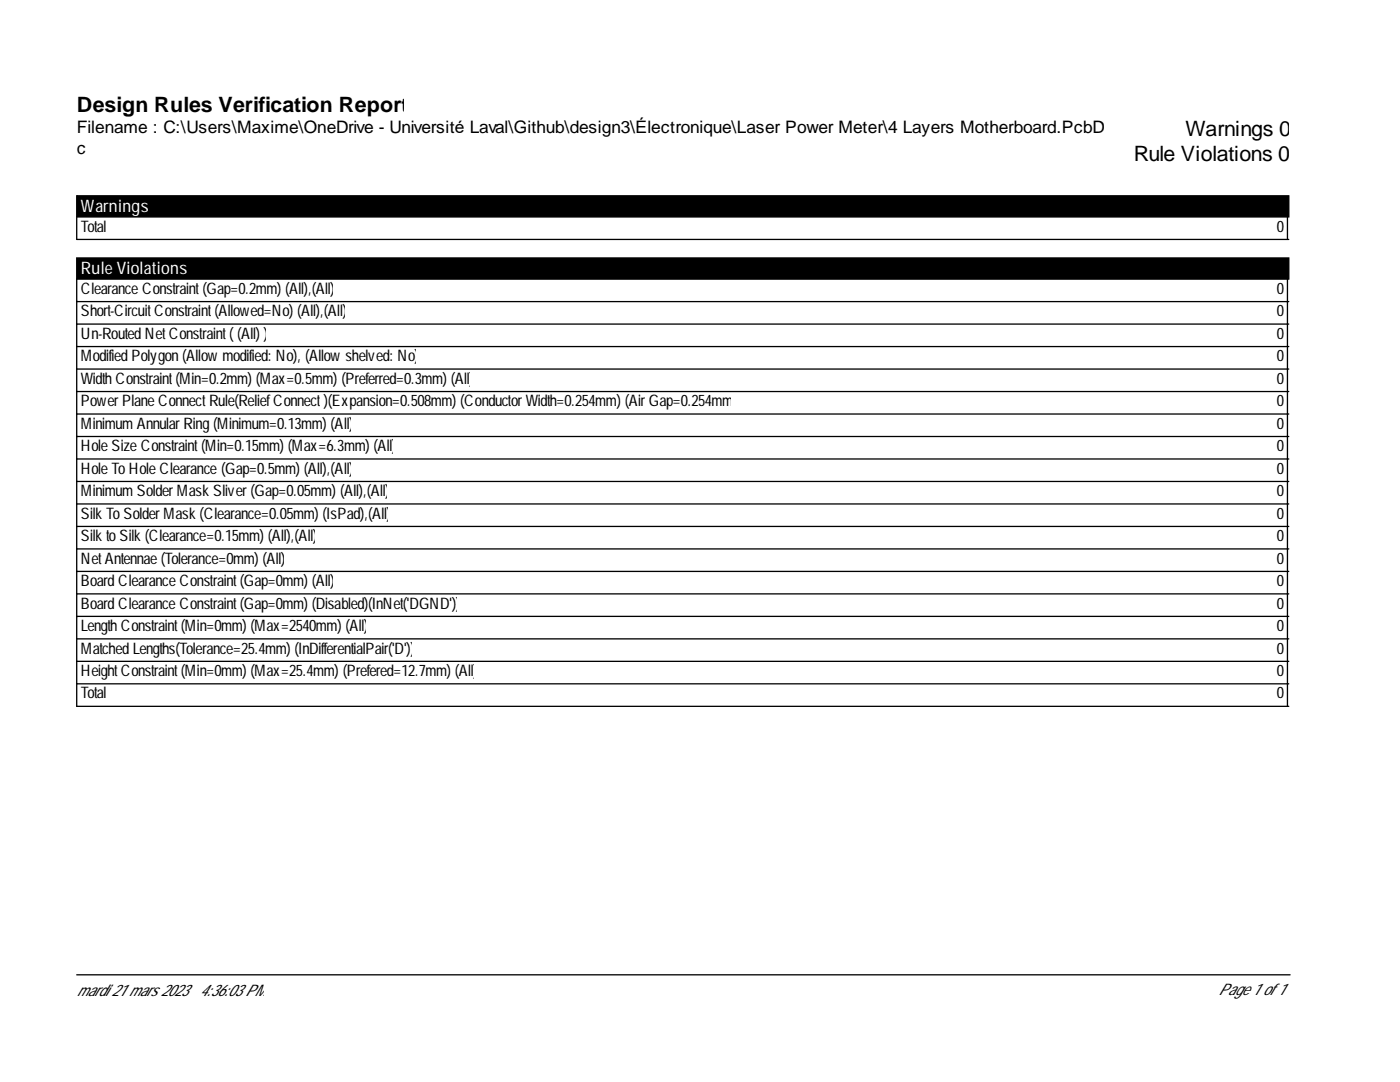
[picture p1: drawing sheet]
<svg xmlns="http://www.w3.org/2000/svg" width="279mm" height="216mm" viewBox="0 0 279 216" stroke-linecap="round" stroke-linejoin="round" font-family="sans-serif">
<defs><g id="words">
<g font-size="4.2">
<text x="15.3" y="22.3">Design Rules Verification Report</text>
<text x="236.6" y="27.1">Warnings 0</text>
<text x="226.3" y="32.1">Rule Violations 0</text>
</g>
<g font-size="3.4">
<text x="15.3" y="26.6">Filename : C:\Users\Maxime\OneDrive - Université Laval\Github\design3\Électronique\Laser Power Meter\4 Layers Motherboard.PcbDo</text>
<text x="15.3" y="30.8">c</text>
</g>
<g font-size="3.4" fill="#fff">
<text x="16.1" y="42.3">Warnings</text>
<text x="16.1" y="54.7">Rule Violations</text>
</g>
<g font-size="3.2">
<text x="16.1" y="46.2">Total</text>
<text x="254.8" y="46.2">0</text>
<text x="16.1" y="58.6">ClearanceConstraint(Gap=0.2mm) (All),(All)</text>
<text x="254.8" y="58.6">0</text>
<text x="16.1" y="63.1">Short-CircuitConstraint(Allowed=No) (All),(All)</text>
<text x="254.8" y="63.1">0</text>
<text x="16.1" y="67.6">Un-RoutedNetConstraint((All) )</text>
<text x="254.8" y="67.6">0</text>
<text x="16.1" y="72.1">ModifiedPolygon(Allowmodified: No), (Allowshelved: No)</text>
<text x="16.1" y="76.6">WidthConstraint(Min=0.2mm) (Max=0.5mm) (Preferred=0.3mm) (All)</text>
<text x="254.8" y="72.1">0</text>
<text x="254.8" y="76.6">0</text>
<text x="16.1" y="81">PowerPlaneConnectRule(ReliefConnect)(Expansion=0.508mm) (ConductorWidth=0.254mm) (AirGap=0.254mm)</text>
<text x="254.8" y="81">0</text>
<text x="16.1" y="85.5">MinimumAnnularRing(Minimum=0.13mm) (All)</text>
<text x="254.8" y="85.5">0</text>
<text x="16.1" y="90">HoleSizeConstraint(Min=0.15mm) (Max=6.3mm) (All)</text>
<text x="16.1" y="94.5">HoleToHoleClearance(Gap=0.5mm) (All),(All)</text>
<text x="254.8" y="90">0</text>
<text x="254.8" y="94.5">0</text>
<text x="16.1" y="99">MinimumSolderMaskSliver(Gap=0.05mm) (All),(All)</text>
<text x="254.8" y="99">0</text>
<text x="16.1" y="103.5">SilkToSolderMask(Clearance=0.05mm) (IsPad),(All)</text>
<text x="16.1" y="108">SilktoSilk(Clearance=0.15mm) (All),(All)</text>
<text x="254.8" y="103.5">0</text>
<text x="254.8" y="108">0</text>
<text x="16.1" y="112.5">NetAntennae(Tolerance=0mm) (All)</text>
<text x="254.8" y="112.5">0</text>
<text x="16.1" y="116.9">BoardClearanceConstraint(Gap=0mm) (All)</text>
<text x="254.8" y="116.9">0</text>
<text x="16.1" y="121.4">BoardClearanceConstraint(Gap=0mm) (Disabled)(InNet('DGND'))</text>
<text x="16.1" y="125.9">LengthConstraint(Min=0mm) (Max=2540mm) (All)</text>
<text x="254.8" y="121.4">0</text>
<text x="254.8" y="125.9">0</text>
<text x="16.1" y="130.4">MatchedLengths(Tolerance=25.4mm) (InDifferentialPair('D'))</text>
<text x="254.8" y="130.4">0</text>
<text x="16.1" y="134.9">HeightConstraint(Min=0mm) (Max=25.4mm) (Prefered=12.7mm) (All)</text>
<text x="254.8" y="134.9">0</text>
<text x="16.1" y="139.4">Total</text>
<text x="254.8" y="139.4">0</text>
<text x="15.3" y="198.7">mardi 21 mars 2023</text>
<text x="39.9" y="198.7">4:36:03PM</text>
<text x="243.2" y="198.5">Page1 of1</text>
</g>
</g></defs>
<path d="M15.3 39.1h241.9v4.2h-241.9zM15.3 51.5h241.9v4.2h-241.9z" fill="#000" stroke="#000" stroke-width=".26"/>
<g fill="none" stroke="#000" stroke-width=".26">
<path d="M15.3 43.3v4.5h241.9M15.3 55.7v85.2h241.9M256.9 43.3v4.5M256.9 55.7v85.2M15.3 60.2h241.9M15.3 64.7h241.9M15.3 69.2h241.9M15.3 73.6h241.9M15.3 78.1h241.9M15.3 82.6h241.9M15.3 87.1h241.9M15.3 91.6h241.9"/>
<path d="M15.3 96.1h241.9M15.3 100.6h241.9M15.3 105h241.9M15.3 109.5h241.9M15.3 114h241.9M15.3 118.5h241.9M15.3 123h241.9M15.3 127.5h241.9M15.3 132h241.9M15.3 136.5h241.9M15.3 194.5h242.2"/>
</g>
<use href="#words"/>
</svg>
